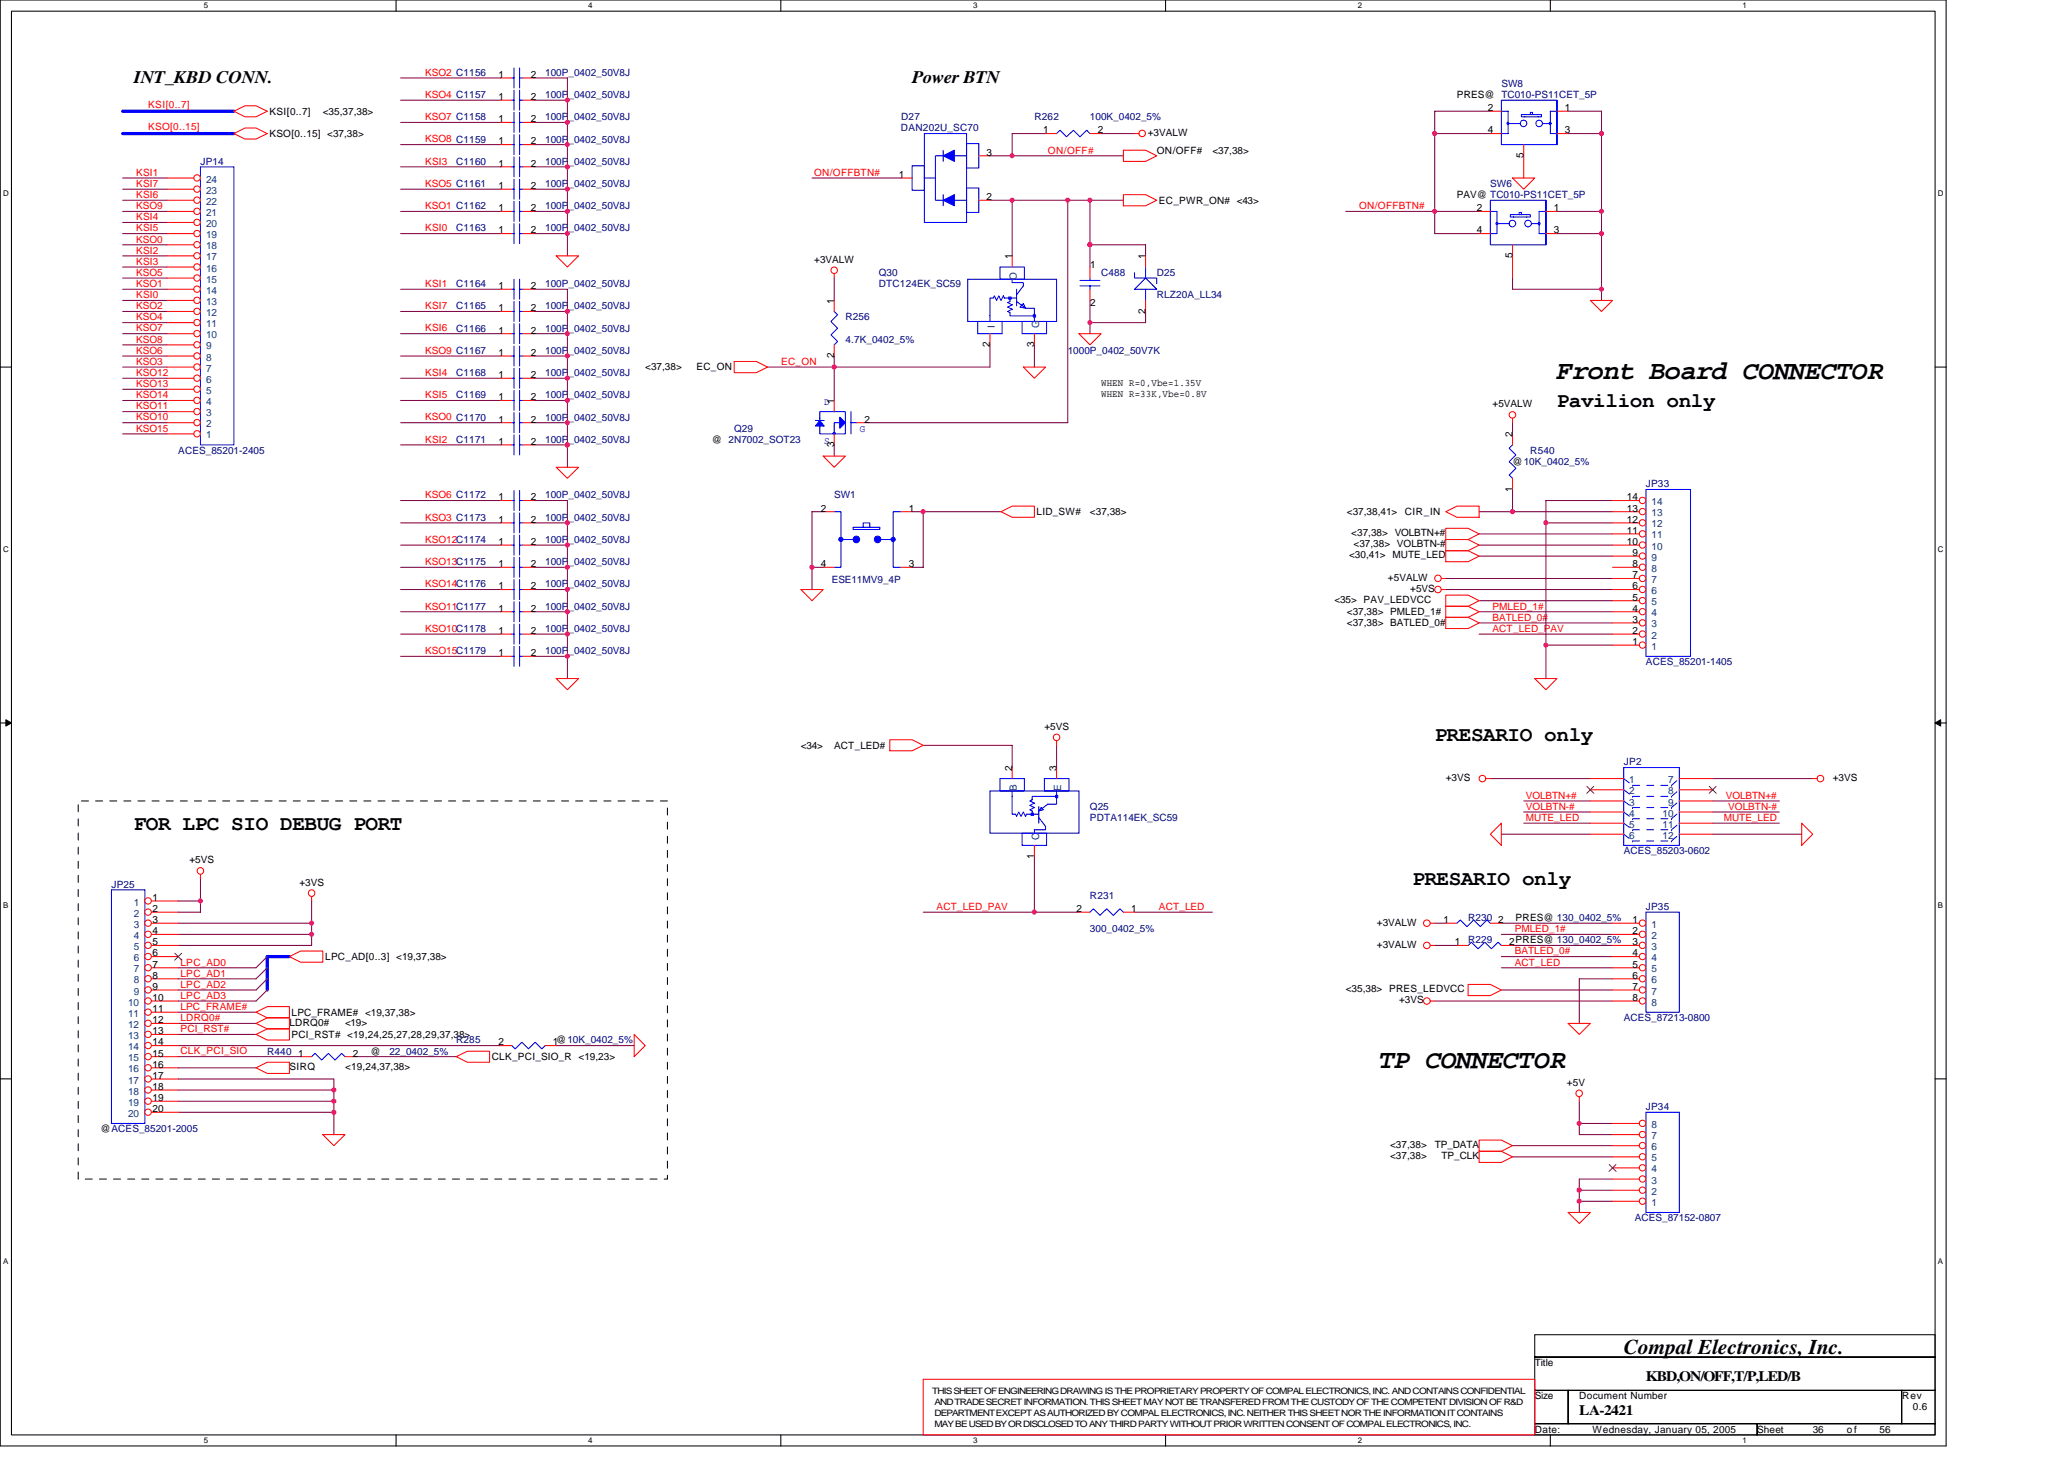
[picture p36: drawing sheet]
<svg xmlns="http://www.w3.org/2000/svg" width="297mm" height="210mm" viewBox="0 0 297 210" stroke-linecap="round" stroke-linejoin="round" font-family="sans-serif">
<defs><g id="words">
<g font-size="3.8">
<text x="224.1" y="54.5">Front Board CONNECTOR</text>
<text x="198.5" y="153.7">TP CONNECTOR</text>
</g>
<g font-size="3">
<text x="224.1" y="58.5">Pavilion only</text>
<text x="206.5" y="106.6">PRESARIO only</text>
<text x="19.2" y="119.4">FOR LPC SIO DEBUG PORT</text>
<text x="203.3" y="127.4">PRESARIO only</text>
<text x="233.7" y="194.8">Compal Electronics, Inc.</text>
</g>
<g font-size="2.5">
<text x="19.3" y="11.9">INT_KBD CONN.</text>
<text x="131.3" y="11.9">Power BTN</text>
</g>
<g font-size="2.1">
<text x="227.3" y="203.5">LA-2421</text>
<text x="236.9" y="198.7">KBD,ON/OFF,T/P,LED/B</text>
</g>
<g font-size="1.4" fill="#f00">
<text x="61.2" y="10.9">KSO2 C1156</text>
<text x="21.3" y="15.5">KSI[0..7]</text>
<text x="61.2" y="14.1">KSO4 C1157</text>
<text x="61.2" y="17.3">KSO7 C1158</text>
<text x="21.3" y="18.7">KSO[0..15]</text>
<text x="61.2" y="23.7">KSI3</text>
<text x="61.2" y="20.5">KSO8 C1159</text>
<text x="150.8" y="22.1">ON/OFF#</text>
<text x="19.6" y="26.9">KSI7</text>
<text x="19.6" y="25.3">KSI1</text>
<text x="19.6" y="28.5">KSI6</text>
<text x="61.2" y="26.9">KSO5 C1161</text>
<text x="117.2" y="25.3">ON/OFFBTN#</text>
<text x="19.6" y="31.7">KSI4</text>
<text x="19.6" y="34.9">KSO0</text>
<text x="19.6" y="30.1">KSO9</text>
<text x="19.6" y="33.3">KSI5</text>
<text x="61.2" y="33.3">KSI0</text>
<text x="61.2" y="30.1">KSO1 C1162</text>
<text x="195.6" y="30.1">ON/OFFBTN#</text>
<text x="19.6" y="41.3">KSO1</text>
<text x="19.6" y="38.1">KSI3</text>
<text x="19.6" y="39.7">KSO5</text>
<text x="19.6" y="36.5">KSI2</text>
<text x="61.2" y="41.3">KSI1</text>
<text x="19.6" y="42.9">KSI0</text>
<text x="19.6" y="47.7">KSO7</text>
<text x="19.6" y="46.1">KSO4</text>
<text x="19.6" y="44.5">KSO2</text>
<text x="61.2" y="47.7">KSI6</text>
<text x="61.2" y="44.5">KSI7</text>
<text x="19.6" y="50.9">KSO6</text>
<text x="19.6" y="52.5">KSO3</text>
<text x="19.6" y="49.3">KSO8</text>
<text x="61.2" y="50.9">KSO9 C1167</text>
<text x="112.4" y="52.5">EC_ON</text>
<text x="19.6" y="54.1">KSO12</text>
<text x="19.6" y="55.7">KSO13</text>
<text x="19.6" y="58.9">KSO11</text>
<text x="19.6" y="57.3">KSO14</text>
<text x="61.2" y="57.3">KSI5</text>
<text x="61.2" y="54.1">KSI4</text>
<text x="19.6" y="62.1">KSO15</text>
<text x="19.6" y="60.5">KSO10</text>
<text x="61.2" y="63.7">KSI2</text>
<text x="61.2" y="60.5">KSO0 C1170</text>
<text x="61.2" y="71.7">KSO6 C1172</text>
<text x="61.2" y="74.9">KSO3 C1173</text>
<text x="61.2" y="78.1">KSO12C1174</text>
<text x="61.2" y="81.3">KSO13C1175</text>
<text x="61.2" y="84.5">KSO14C1176</text>
<text x="61.2" y="87.7">KSO11C1177</text>
<text x="214.8" y="87.7">PMLED_1#</text>
<text x="214.8" y="89.3">BATLED_0#</text>
<text x="61.2" y="90.9">KSO10C1178</text>
<text x="61.2" y="94.1">KSO15C1179</text>
<text x="214.8" y="90.9">ACT_LED_PAV</text>
<text x="219.6" y="118.1">MUTE_LED</text>
<text x="219.6" y="116.5">VOLBTN-#</text>
<text x="219.6" y="114.9">VOLBTN+#</text>
<text x="248.1" y="118.1">MUTE_LED</text>
<text x="248.4" y="114.9">VOLBTN+#</text>
<text x="248.7" y="116.5">VOLBTN-#</text>
<text x="134.8" y="130.9">ACT_LED_PAV</text>
<text x="166.8" y="130.9">ACT_LED</text>
<text x="218" y="134.1">PMLED_1#</text>
<text x="218" y="137.3">BATLED_0#</text>
<text x="26" y="138.9">LPC_AD0</text>
<text x="26" y="143.7">LPC_AD3</text>
<text x="26" y="142.1">LPC_AD2</text>
<text x="26" y="140.5">LPC_AD1</text>
<text x="218" y="138.9">ACT_LED</text>
<text x="26" y="146.9">LDRQ0#</text>
<text x="26" y="145.3">LPC_FRAME#</text>
<text x="26" y="148.5">PCI_RST#</text>
<text x="26" y="151.7">CLK_PCI_SIO</text>
</g>
<g font-size="1.4">
<text x="71.7" y="11.2">1</text>
<text x="76.4" y="11.2">2</text>
<text x="38.8" y="16.5">KSI[0..7]</text>
<text x="46.5" y="16.5">&lt;35,37,38&gt;</text>
<text x="71.7" y="17.6">1</text>
<text x="71.7" y="14.4">1</text>
<text x="76.4" y="17.6">2</text>
<text x="76.4" y="14.4">2</text>
<text x="209.7" y="14.1">PRES@ TC010-PS11CET_5P</text>
<text x="214.1" y="16">2</text>
<text x="225.2" y="16">1</text>
<text x="38.8" y="19.7">KSO[0..15] &lt;37,38&gt;</text>
<text x="71.7" y="20.8">1</text>
<text x="71.7" y="24">1</text>
<text x="76.4" y="20.8">2</text>
<text x="76.4" y="24">2</text>
<text x="142" y="22.4">3</text>
<text x="150.1" y="19.2">1</text>
<text x="158" y="19.2">2</text>
<text x="165.2" y="19.5">+3VALW</text>
<text x="166.5" y="22.1">ON/OFF#</text>
<text x="174.5" y="22.1">&lt;37,38&gt;</text>
<text x="214.1" y="19.2">4</text>
<text x="219.3" y="22.7" transform="rotate(-90 219.3 22.7)">5</text>
<text x="225.2" y="19.2">3</text>
<text x="71.7" y="27.2">1</text>
<text x="76.4" y="27.2">2</text>
<text x="129.3" y="25.6">1</text>
<text x="142" y="28.8">2</text>
<text x="166.8" y="29.3">EC_PWR_ON# &lt;43&gt;</text>
<text x="209.7" y="28.5">PAV@ TC010-PS11CET_5P</text>
<text x="71.7" y="33.6">1</text>
<text x="71.7" y="30.4">1</text>
<text x="76.4" y="33.6">2</text>
<text x="76.4" y="30.4">2</text>
<text x="212.6" y="30.4">2</text>
<text x="212.6" y="33.6">4</text>
<text x="223.6" y="33.6">3</text>
<text x="223.6" y="30.4">1</text>
<text x="71.7" y="41.6">1</text>
<text x="76.4" y="41.6">2</text>
<text x="117.2" y="37.8">+3VALW</text>
<text x="145.6" y="37.3" transform="rotate(-90 145.6 37.3)">1</text>
<text x="156.9" y="38.6">1</text>
<text x="164.8" y="37.3" transform="rotate(-90 164.8 37.3)">1</text>
<text x="217.7" y="37.1" transform="rotate(-90 217.7 37.1)">5</text>
<text x="71.7" y="44.8">1</text>
<text x="71.7" y="48">1</text>
<text x="76.4" y="44.8">2</text>
<text x="76.4" y="48">2</text>
<text x="120" y="43.7" transform="rotate(-90 120 43.7)">1</text>
<text x="156.9" y="44">2</text>
<text x="164.8" y="45.1" transform="rotate(-90 164.8 45.1)">2</text>
<text x="71.7" y="51.2">1</text>
<text x="76.4" y="51.2">2</text>
<text x="92.9" y="53.3">&lt;37,38&gt;</text>
<text x="100.2" y="53.3">EC_ON</text>
<text x="120" y="51.5" transform="rotate(-90 120 51.5)">2</text>
<text x="142.4" y="49.9" transform="rotate(-90 142.4 49.9)">2</text>
<text x="148.8" y="49.9" transform="rotate(-90 148.8 49.9)">3</text>
<text x="71.7" y="54.4">1</text>
<text x="71.7" y="57.6">1</text>
<text x="76.4" y="54.4">2</text>
<text x="76.4" y="57.6">2</text>
<text x="120" y="58.1" transform="rotate(-90 120 58.1)">1</text>
<text x="158.5" y="57.1">WHEN R=33K,Vbe=0.8V</text>
<text x="158.5" y="55.6">WHEN R=0,Vbe=1.35V</text>
<text x="214.8" y="58.6">+5VALW</text>
<text x="71.7" y="60.8">1</text>
<text x="71.7" y="64">1</text>
<text x="76.4" y="60.8">2</text>
<text x="76.4" y="64">2</text>
<text x="102.5" y="63.7">@ 2N7002_SOT23</text>
<text x="120" y="64.3" transform="rotate(-90 120 64.3)">3</text>
<text x="124.4" y="60.8">2</text>
<text x="217.7" y="62.9" transform="rotate(-90 217.7 62.9)">2</text>
<text x="71.7" y="72">1</text>
<text x="76.4" y="72">2</text>
<text x="217.7" y="70.7" transform="rotate(-90 217.7 70.7)">1</text>
<text x="217.7" y="66.9">@10K_0402_5%</text>
<text x="234.1" y="72">14</text>
<text x="71.7" y="75.2">1</text>
<text x="76.4" y="75.2">2</text>
<text x="118.1" y="73.6">2</text>
<text x="130.8" y="73.6">1</text>
<text x="149.2" y="74.1">LID_SW#</text>
<text x="156.9" y="74.1">&lt;37,38&gt;</text>
<text x="193.8" y="74.1">&lt;37,38,41&gt;</text>
<text x="194.5" y="77.2">&lt;37,38&gt; VOLBTN+#</text>
<text x="202.2" y="74.1">CIR_IN</text>
<text x="234.1" y="76.8">11</text>
<text x="234.1" y="75.2">12</text>
<text x="234.1" y="73.6">13</text>
<text x="71.7" y="78.4">1</text>
<text x="71.7" y="81.6">1</text>
<text x="76.4" y="78.4">2</text>
<text x="76.4" y="81.6">2</text>
<text x="118.1" y="81.6">4</text>
<text x="130.8" y="81.6">3</text>
<text x="194.2" y="80.3">&lt;30,41&gt; MUTE_LED</text>
<text x="194.8" y="78.7">&lt;37,38&gt; VOLBTN-#</text>
<text x="199.7" y="83.5">+5VALW</text>
<text x="234.1" y="78.4">10</text>
<text x="234.9" y="83.2">7</text>
<text x="234.9" y="81.6">8</text>
<text x="234.9" y="80">9</text>
<text x="71.7" y="84.8">1</text>
<text x="71.7" y="88">1</text>
<text x="76.4" y="84.8">2</text>
<text x="76.4" y="88">2</text>
<text x="192.1" y="86.7">&lt;35&gt; PAV_LEDVCC</text>
<text x="193.8" y="88.5">&lt;37,38&gt; PMLED_1#</text>
<text x="202.9" y="85.2">+5VS</text>
<text x="234.9" y="89.6">3</text>
<text x="234.9" y="88">4</text>
<text x="234.9" y="86.4">5</text>
<text x="234.9" y="84.8">6</text>
<text x="71.7" y="91.2">1</text>
<text x="71.7" y="94.4">1</text>
<text x="76.4" y="91.2">2</text>
<text x="76.4" y="94.4">2</text>
<text x="193.8" y="90.1">&lt;37,38&gt; BATLED_0#</text>
<text x="234.9" y="92.8">1</text>
<text x="234.9" y="91.2">2</text>
<text x="115.3" y="107.7">&lt;34&gt;</text>
<text x="120.1" y="107.7">ACT_LED#</text>
<text x="150.3" y="105">+5VS</text>
<text x="145.6" y="110.9" transform="rotate(-90 145.6 110.9)">2</text>
<text x="152" y="110.9" transform="rotate(-90 152 110.9)">3</text>
<text x="208.1" y="112.4">+3VS</text>
<text x="263.8" y="112.4">+3VS</text>
<text x="27.3" y="124.2">+5VS</text>
<text x="148.8" y="123.5" transform="rotate(-90 148.8 123.5)">1</text>
<text x="22" y="129.6">1</text>
<text x="22" y="131.2">2</text>
<text x="43.1" y="127.4">+3VS</text>
<text x="154.9" y="131.2">2</text>
<text x="162.8" y="131.2">1</text>
<text x="22" y="132.8">3</text>
<text x="22" y="134.4">4</text>
<text x="22" y="136">5</text>
<text x="22" y="137.6">6</text>
<text x="198.2" y="133.2">+3VALW</text>
<text x="198.2" y="136.4">+3VALW</text>
<text x="207.7" y="132.8">1</text>
<text x="209.4" y="136">1</text>
<text x="215.6" y="132.8">2</text>
<text x="217.2" y="136">2PRES@ 130_0402_5%</text>
<text x="218.1" y="132.5">PRES@ 130_0402_5%</text>
<text x="234.9" y="132.8">1</text>
<text x="234.9" y="136">3</text>
<text x="234.9" y="137.6">4</text>
<text x="234.9" y="134.4">2</text>
<text x="22" y="139.2">7</text>
<text x="22" y="140.8">8</text>
<text x="22" y="142.4">9</text>
<text x="22" y="144">10</text>
<text x="46.8" y="138.1">LPC_AD[0..3] &lt;19,37,38&gt;</text>
<text x="193.7" y="142.7">&lt;35,38&gt; PRES_LEDVCC</text>
<text x="234.9" y="139.2">5</text>
<text x="234.9" y="140.8">6</text>
<text x="234.9" y="142.4">7</text>
<text x="234.9" y="144">8</text>
<text x="22" y="145.6">11</text>
<text x="22" y="147.2">12</text>
<text x="22" y="148.8">13</text>
<text x="41.7" y="147.6">LDRQ0#</text>
<text x="42" y="149.3">PCI_RST# &lt;19,24,25,27,28,29,37,38&gt;</text>
<text x="42" y="146.1">LPC_FRAME# &lt;19,37,38&gt;</text>
<text x="49.7" y="147.6">&lt;19&gt;</text>
<text x="201.4" y="144.4">+3VS</text>
<text x="22" y="150.4">14</text>
<text x="22" y="153.6">16</text>
<text x="22" y="155.2">17</text>
<text x="22" y="152">15</text>
<text x="41.7" y="154">SIRQ</text>
<text x="42.9" y="152">1</text>
<text x="49.7" y="154">&lt;19,24,37,38&gt;</text>
<text x="50.8" y="152">2</text>
<text x="53.3" y="151.7">@</text>
<text x="70.8" y="152.5">CLK_PCI_SIO_R &lt;19,23&gt;</text>
<text x="71.7" y="150.4">2</text>
<text x="79.6" y="150.4">1@10K_0402_5%</text>
<text x="22" y="156.8">18</text>
<text x="22" y="160">20</text>
<text x="22" y="158.4">19</text>
<text x="225.5" y="156.2">+5V</text>
<text x="14.5" y="162.9">@ACES_85201-2005</text>
<text x="200.1" y="165.2">&lt;37,38&gt;</text>
<text x="200.1" y="166.8">&lt;37,38&gt;</text>
<text x="206.5" y="165.2">TP_DATA</text>
<text x="207.4" y="166.8">TP_CLK</text>
<text x="220.9" y="196.5">Title</text>
<text x="220.9" y="201.3">Size</text>
<text x="227.3" y="201.3">Document Number</text>
<text x="273.7" y="201.3">Rev</text>
<text x="275.3" y="202.9">0.6</text>
<text x="220.9" y="206.1">Date:</text>
<text x="229.2" y="206.1">Wednesday, January 05, 2005</text>
<text x="252.9" y="206.1">Sheet</text>
<text x="260.9" y="206.1">36</text>
<text x="265.8" y="206.1">of</text>
<text x="270.5" y="206.1">56</text>
</g>
<g font-size="1.4" fill="#000080">
<text x="78.5" y="10.9">100P_0402_50V8J</text>
<text x="78.5" y="17.3">100P_0402_50V8J</text>
<text x="78.5" y="14.1">100P_0402_50V8J</text>
<text x="129.7" y="17.3">D27</text>
<text x="148.9" y="17.3">R262</text>
<text x="156.9" y="17.3">100K_0402_5%</text>
<text x="216.1" y="12.5">SW8</text>
<text x="28.8" y="23.7">JP14</text>
<text x="65.7" y="23.7">C1160</text>
<text x="78.5" y="20.5">100P_0402_50V8J</text>
<text x="78.5" y="23.7">100P_0402_50V8J</text>
<text x="129.7" y="18.9">DAN202U_SC70</text>
<text x="78.5" y="26.9">100P_0402_50V8J</text>
<text x="214.5" y="26.9">SW6</text>
<text x="65.7" y="33.3">C1163</text>
<text x="78.5" y="33.3">100P_0402_50V8J</text>
<text x="78.5" y="30.1">100P_0402_50V8J</text>
<text x="65.7" y="41.3">C1164</text>
<text x="78.5" y="41.3">100P_0402_50V8J</text>
<text x="126.5" y="39.7">Q30</text>
<text x="126.5" y="41.3">DTC124EK_SC59</text>
<text x="158.5" y="39.7">C488</text>
<text x="166.5" y="39.7">D25</text>
<text x="65.7" y="44.5">C1165</text>
<text x="65.7" y="47.7">C1166</text>
<text x="78.5" y="44.5">100P_0402_50V8J</text>
<text x="78.5" y="47.7">100P_0402_50V8J</text>
<text x="121.7" y="46.1">R256</text>
<text x="166.5" y="42.9">RLZ20A_LL34</text>
<text x="78.5" y="50.9">100P_0402_50V8J</text>
<text x="121.7" y="49.3">4.7K_0402_5%</text>
<text x="153.7" y="50.9">1000P_0402_50V7K</text>
<text x="65.7" y="54.1">C1168</text>
<text x="65.7" y="57.3">C1169</text>
<text x="78.5" y="54.1">100P_0402_50V8J</text>
<text x="78.5" y="57.3">100P_0402_50V8J</text>
<text x="25.7" y="65.3">ACES_85201-2405</text>
<text x="65.7" y="63.7">C1171</text>
<text x="78.5" y="60.5">100P_0402_50V8J</text>
<text x="78.5" y="63.7">100P_0402_50V8J</text>
<text x="105.7" y="62.1">Q29</text>
<text x="220.2" y="65.3">R540</text>
<text x="78.5" y="71.7">100P_0402_50V8J</text>
<text x="120.1" y="71.7">SW1</text>
<text x="236.9" y="70.1">JP33</text>
<text x="78.5" y="74.9">100P_0402_50V8J</text>
<text x="78.5" y="78.1">100P_0402_50V8J</text>
<text x="78.5" y="81.3">100P_0402_50V8J</text>
<text x="119.7" y="83.9">ESE11MV9_4P</text>
<text x="78.5" y="84.5">100P_0402_50V8J</text>
<text x="78.5" y="87.7">100P_0402_50V8J</text>
<text x="78.5" y="90.9">100P_0402_50V8J</text>
<text x="78.5" y="94.1">100P_0402_50V8J</text>
<text x="236.9" y="95.7">ACES_85201-1405</text>
<text x="233.7" y="110.1">JP2</text>
<text x="156.9" y="116.5">Q25</text>
<text x="156.9" y="118.1">PDTA114EK_SC59</text>
<text x="233.7" y="122.9">ACES_85203-0602</text>
<text x="16" y="127.7">JP25</text>
<text x="156.9" y="129.3">R231</text>
<text x="236.9" y="130.9">JP35</text>
<text x="156.9" y="134.1">300_0402_5%</text>
<text x="211.3" y="135.7">R229</text>
<text x="211.3" y="132.5">R230</text>
<text x="233.7" y="146.9">ACES_87213-0800</text>
<text x="38.5" y="151.7">R440</text>
<text x="56" y="151.7">22_0402_5%</text>
<text x="65.7" y="150.1">R285</text>
<text x="236.9" y="159.7">JP34</text>
<text x="235.3" y="175.7">ACES_87152-0807</text>
</g>
<g font-size="1.4" fill="#004080">
<text x="29.7" y="29.5">22</text>
<text x="29.7" y="27.9">23</text>
<text x="29.7" y="26.3">24</text>
<text x="29.7" y="35.9">18</text>
<text x="29.7" y="34.3">19</text>
<text x="29.7" y="32.7">20</text>
<text x="29.7" y="31.1">21</text>
<text x="29.7" y="40.7">15</text>
<text x="29.7" y="39.1">16</text>
<text x="29.7" y="37.5">17</text>
<text x="146.3" y="40.3" transform="rotate(-90 146.3 40.3)">O</text>
<text x="29.7" y="47.1">11</text>
<text x="29.7" y="45.5">12</text>
<text x="29.7" y="43.9">13</text>
<text x="29.7" y="42.3">14</text>
<text x="143.1" y="47.2" transform="rotate(-90 143.1 47.2)">I</text>
<text x="149.5" y="47.2" transform="rotate(-90 149.5 47.2)">G</text>
<text x="29.7" y="53.5">7</text>
<text x="29.7" y="51.9">8</text>
<text x="29.7" y="50.3">9</text>
<text x="29.7" y="48.7">10</text>
<text x="29.7" y="59.9">3</text>
<text x="29.7" y="58.3">4</text>
<text x="29.7" y="56.7">5</text>
<text x="29.7" y="55.1">6</text>
<text x="29.7" y="63.1">1</text>
<text x="29.7" y="61.5">2</text>
<text x="237.7" y="77.5">11</text>
<text x="237.7" y="75.9">12</text>
<text x="237.7" y="74.3">13</text>
<text x="237.7" y="72.7">14</text>
<text x="237.7" y="83.9">7</text>
<text x="237.7" y="82.3">8</text>
<text x="237.7" y="80.7">9</text>
<text x="237.7" y="79.1">10</text>
<text x="237.7" y="88.7">4</text>
<text x="237.7" y="87.1">5</text>
<text x="237.7" y="85.5">6</text>
<text x="237.7" y="93.5">1</text>
<text x="237.7" y="91.9">2</text>
<text x="237.7" y="90.3">3</text>
<text x="146.3" y="113.8" transform="rotate(-90 146.3 113.8)">B</text>
<text x="152.7" y="113.8" transform="rotate(-90 152.7 113.8)">E</text>
<text x="234.5" y="112.7">1</text>
<text x="240.1" y="112.7">7</text>
<text x="234.5" y="114.3">2</text>
<text x="234.5" y="115.9">3</text>
<text x="234.5" y="117.5">4</text>
<text x="234.5" y="119.1">5</text>
<text x="239.3" y="117.5">10</text>
<text x="239.3" y="119.1">11</text>
<text x="240.1" y="114.3">8</text>
<text x="240.1" y="115.9">9</text>
<text x="149.5" y="120.8" transform="rotate(-90 149.5 120.8)">C</text>
<text x="234.5" y="120.7">6</text>
<text x="239.3" y="120.7">12</text>
<text x="19.2" y="130.3">1</text>
<text x="19.2" y="131.9">2</text>
<text x="19.2" y="133.5">3</text>
<text x="19.2" y="135.1">4</text>
<text x="19.2" y="136.7">5</text>
<text x="237.7" y="133.5">1</text>
<text x="237.7" y="136.7">3</text>
<text x="237.7" y="135.1">2</text>
<text x="19.2" y="138.3">6</text>
<text x="19.2" y="139.9">7</text>
<text x="19.2" y="141.5">8</text>
<text x="19.2" y="143.1">9</text>
<text x="237.7" y="139.9">5</text>
<text x="237.7" y="141.5">6</text>
<text x="237.7" y="138.3">4</text>
<text x="237.7" y="143.1">7</text>
<text x="18.4" y="144.7">10</text>
<text x="18.4" y="146.3">11</text>
<text x="18.4" y="147.9">12</text>
<text x="18.4" y="149.5">13</text>
<text x="237.7" y="144.7">8</text>
<text x="18.4" y="151.1">14</text>
<text x="18.4" y="154.3">16</text>
<text x="18.4" y="155.9">17</text>
<text x="18.4" y="152.7">15</text>
<text x="18.4" y="157.5">18</text>
<text x="18.4" y="160.7">20</text>
<text x="18.4" y="159.1">19</text>
<text x="237.7" y="167.1">5</text>
<text x="237.7" y="165.5">6</text>
<text x="237.7" y="163.9">7</text>
<text x="237.7" y="162.3">8</text>
<text x="237.7" y="173.5">1</text>
<text x="237.7" y="171.9">2</text>
<text x="237.7" y="170.3">3</text>
<text x="237.7" y="168.7">4</text>
</g>
<g font-size="1.4" fill="#00f">
<text x="118.6" y="58.3">D</text>
<text x="118.6" y="63.9">S</text>
<text x="123.7" y="62.1">G</text>
</g>
<g font-size="1.3">
<text x="134.2" y="200.5">THIS SHEET OF ENGINEERING DRAWING IS THE PROPRIETARY PROPERTY OF COMPAL ELECTRONICS, INC. AND CONTAINS CONFIDENTIAL</text>
<text x="134.5" y="202.1">AND TRADE SECRET INFORMATION. THIS SHEET MAY NOT BE TRANSFERED FROM THE CUSTODY OF THE COMPETENT DIVISION OF R&amp;D</text>
<text x="134.5" y="203.7">DEPARTMENT EXCEPT AS AUTHORIZED BY COMPAL ELECTRONICS, INC. NEITHER THIS SHEET NOR THE INFORMATION IT CONTAINS</text>
<text x="134.5" y="205.3">MAY BE USED BY OR DISCLOSED TO ANY THIRD PARTY WITHOUT PRIOR WRITTEN CONSENT OF COMPAL ELECTRONICS, INC.</text>
</g>
<g font-size="1.1">
<text x="29.3" y="1.2">5</text>
<text x="84.7" y="1.2">4</text>
<text x="140" y="1.2">3</text>
<text x="195.4" y="1.2">2</text>
<text x="250.8" y="1.2">1</text>
<text x=".4" y="28.2">D</text>
<text x="278.9" y="28.2">D</text>
<text x=".4" y="79.4">C</text>
<text x="278.9" y="79.4">C</text>
<text x=".4" y="130.6">B</text>
<text x="278.9" y="130.6">B</text>
<text x=".4" y="181.8">A</text>
<text x="278.9" y="181.8">A</text>
<text x="29.3" y="207.6">5</text>
<text x="84.7" y="207.6">4</text>
<text x="140" y="207.6">3</text>
<text x="195.4" y="207.6">2</text>
<text x="250.8" y="207.6">1</text>
</g>
</g></defs>
<path d="M0 0h280.1v208h-280.1zM1.6 1.6h276.9v204.8h-276.9z" fill="none" stroke="#000" stroke-width=".15"/>
<g fill="#fff">
<path d="M29.3 .2h.6v1.2h-.6z"/>
<path d="M29.3 206.6h.6v1.3h-.6z"/>
</g>
<path d="M57 0v1.6M57 206.4v1.6" fill="none" stroke="#000" stroke-width=".15"/>
<g fill="#fff">
<path d="M84.7 .2h.6v1.2h-.6z"/>
<path d="M84.7 206.6h.6v1.3h-.6z"/>
</g>
<path d="M112.4 0v1.6M112.4 206.4v1.6" fill="none" stroke="#000" stroke-width=".15"/>
<g fill="#fff">
<path d="M140 .2h.6v1.2h-.6z"/>
<path d="M140 206.6h.6v1.3h-.6z"/>
</g>
<path d="M167.7 0v1.6M167.7 206.4v1.6" fill="none" stroke="#000" stroke-width=".15"/>
<g fill="#fff">
<path d="M195.4 .2h.6v1.2h-.6z"/>
<path d="M195.4 206.6h.6v1.3h-.6z"/>
</g>
<path d="M223.1 0v1.6M223.1 206.4v1.6" fill="none" stroke="#000" stroke-width=".15"/>
<g fill="#fff">
<path d="M250.8 .2h.6v1.2h-.6z"/>
<path d="M250.8 206.6h.6v1.3h-.6z"/>
<path d="M.4 27.2h.8v1.3h-.8z"/>
<path d="M278.9 27.2h.8v1.3h-.8z"/>
<path d="M.4 78.4h.8v1.3h-.8z"/>
<path d="M278.9 78.4h.8v1.3h-.8z"/>
</g>
<path d="M0 52.8h1.6M278.5 52.8h1.6" fill="none" stroke="#000" stroke-width=".15"/>
<g fill="#fff">
<path d="M.4 129.6h.8v1.3h-.8z"/>
<path d="M278.9 129.6h.7v1.3h-.7z"/>
</g>
<path d="M0 104h1.6M278.5 104h1.6" fill="none" stroke="#000" stroke-width=".15"/>
<path d="M.8 103.5l.8 .5-.8 .5zM278.5 104l.8-.5v1z" fill="#000" stroke="#000" stroke-width=".14"/>
<g fill="#fff">
<path d="M.4 180.8h.8v1.3h-.8z"/>
<path d="M278.9 180.8h.7v1.3h-.7z"/>
</g>
<path d="M0 155.2h1.6M278.5 155.2h1.6M220.9 192h57.6v3.2h-57.6zM220.9 195.2h57.6v4.8h-57.6zM220.9 200h4.8v4.8h-4.8zM220.9 204.8h32v1.6h-32zM225.7 200h48v4.8h-48zM252.9 204.8h25.6v1.6h-25.6zM273.7 200h4.8v4.8h-4.8z" fill="none" stroke="#000" stroke-width=".15"/>
<g fill="none" stroke="#800040" stroke-width=".15">
<path d="M57.7 17.6h14.3M57.7 14.4h14.3M57.7 11.2h14.3M76.9 11.2h4.8v25.6M76.9 17.6h4.8M76.9 14.4h4.8M150.5 19.2h-4.8v3.2M158.5 19.2h4.8M206.5 19.2h8M214.5 16h-8v17.6h6.4M225.7 19.2h4.8M225.7 16h4.8v27.2"/>
<path d="M17.6 32h6.4M17.6 25.6h6.4M17.6 28.8h6.4M17.6 27.2h6.4M17.6 35.2h6.4M17.6 38.4h6.4M17.6 30.4h6.4M17.6 33.6h6.4M17.6 36.8h6.4M57.7 27.2h14.3M57.7 30.4h14.3M57.7 33.6h14.3"/>
<path d="M57.7 24h14.3M57.7 20.8h14.3M76.9 27.2h4.8M76.9 30.4h4.8M76.9 33.6h4.8M76.9 24h4.8M76.9 20.8h4.8M116.9 25.6h12.8M142.5 22.4h19.2M142.5 28.8h3.2M145.7 28.8h8v32h-28.8M145.7 28.8v8"/>
<path d="M153.7 28.8h8M156.9 35.2h8v1.6M156.9 28.8v9.6M193.7 30.4h19.2M224.1 30.4h6.4M224.1 33.6h6.4M17.6 52.8h6.4M17.6 41.6h6.4M17.6 43.2h6.4M17.6 51.2h6.4M17.6 48h6.4M17.6 54.4h6.4"/>
<path d="M17.6 46.4h6.4M17.6 56h6.4M17.6 44.8h6.4M17.6 40h6.4M17.6 49.6h6.4M17.6 59.2h6.4M17.6 57.6h6.4M57.7 41.6h14.3M57.7 51.2h14.3M57.7 48h14.3M57.7 54.4h14.3M57.7 44.8h14.3"/>
<path d="M57.7 57.6h14.3M76.9 41.6h4.8v25.6M76.9 51.2h4.8M76.9 48h4.8M76.9 54.4h4.8M76.9 44.8h4.8M76.9 57.6h4.8M120.1 40v3.2M120.1 51.2v6.4M142.5 49.6v3.2h-32M148.9 49.6v3.2M156.9 43.2v4.8"/>
<path d="M164.9 44.8v1.6h-8M217.7 40v1.6h12.8M17.6 62.4h6.4M17.6 60.8h6.4M57.7 60.8h14.3M57.7 78.4h14.3M57.7 64h14.3M57.7 72h14.3M57.7 75.2h14.3M76.9 60.8h4.8M76.9 78.4h4.8M76.9 72h4.8v25.6"/>
<path d="M76.9 64h4.8M76.9 75.2h4.8M118.5 73.6h-1.6v11.2M120.1 64v1.6M131.3 73.6h12.8M132.9 73.6v8h-1.6M212.9 76.8h19.2M212.9 78.4h19.2M217.7 70.4v3.2h-4.8M217.7 73.6h14.4M217.7 60.8v1.6M222.5 75.2h9.6"/>
<path d="M232.1 72h-9.6v25.6M57.7 81.6h14.3M57.7 84.8h14.3M57.7 88h14.3M57.7 91.2h14.3M57.7 94.4h14.3M76.9 81.6h4.8M76.9 84.8h4.8M76.9 88h4.8M76.9 91.2h4.8M76.9 94.4h4.8M116.9 81.6h1.6"/>
<path d="M208.1 83.2h24M208.1 84.8h24M212.9 80h19.2M212.9 86.4h19.2M212.9 88h19.2M212.9 89.6h19.2M212.9 91.2h19.2M222.5 92.8h9.6M132.9 107.2h12.8v3.2M152.1 107.2v3.2M214.5 112h14.4M219.3 118.4h9.6"/>
<path d="M219.3 116.8h9.6M219.3 115.2h9.6M246.5 112h14.4M246.5 118.4h9.6M246.5 116.8h9.6M246.5 115.2h9.6M25.7 132.8h19.1M25.7 134.4h19.1M25.7 129.6h3.1M28.8 126.4v4.8h-3.1M38.5 139.2l-1.7 1.6h-11.1M38.5 137.6l-1.7 1.6h-11.1"/>
<path d="M44.8 129.6v6.4h-19.1M132.9 131.2h22.4M148.9 123.2v8M163.3 131.2h11.2M206.5 132.8h1.6M206.5 136h3.2M216.1 139.2h16M216.1 132.8h16M216.1 134.4h16M216.1 120h12.8M216.1 137.6h16M217.7 136h14.4"/>
<path d="M246.5 120h12.8M25.7 152h17.6M25.7 148.8h11.1M25.7 147.2h11.1M25.7 145.6h11.1M25.7 153.6h11.1M25.7 155.2h22.3v8M25.7 150.4h46.3M25.7 156.8h22.3M25.7 158.4h22.3M38.5 140.8l-1.7 1.6h-11.1M38.5 142.4l-1.7 1.6h-11.1"/>
<path d="M51.3 152h14.4M80 150.4h11.3M206.5 144h25.6M216.1 142.4h16M227.3 158.4v4.8h4.8M232.1 140.8h-4.8v6.4M25.7 160h22.3M217.7 166.4h14.4M217.7 164.8h14.4M227.3 161.6h4.8M227.3 171.2h4.8M227.3 172.8h4.8"/>
<path d="M232.1 169.6h-4.8v4.8"/>
</g>
<path d="M17.6 16h16.1M17.6 19.2h16.1M41.7 137.6h-3.2v4.8" fill="none" stroke="#00f" stroke-width=".47"/>
<g fill="none" stroke="#f00" stroke-width=".15">
<path d="M33.7 19.2l1.6-.8h1.5l1.7 .8-1.7 .8h-1.5zM33.7 16l1.6-.8h1.5l1.7 .8-1.7 .8h-1.5zM163.3 19.2h.6M80 36.8h3.3l-1.6 1.6zM120.1 39.4v.6M161.7 28h3.2l1.6 .8-1.6 .8h-3.2zM161.7 21.6h3.2l1.6 .8-1.6 .8h-3.2zM217.7 25.6h3.2l-1.6 1.6zM72 54.4h1.7M75.3 54.4h1.6M105.7 52h3.2l1.6 .8-1.6 .8h-3.2zM120.1 57.6v1.6"/>
<path d="M147.3 52.8h3.2l-1.6 1.6zM155.3 48h3.2l-1.6 1.6zM228.9 43.2h3.2l-1.6 1.6zM80 67.2h3.3l-1.6 1.6zM118.5 65.6h3.2l-1.6 1.6zM120.1 62.4v1.6M123.3 60.8h1.6M144.1 73.6l1.6-.8h3.2v1.6h-3.2zM208.1 73.6l1.6-.8h3.2v1.6h-3.2zM208.1 79.2h3.2l1.6 .8-1.6 .8h-3.2zM208.1 76h3.2l1.6 .8-1.6 .8h-3.2zM208.1 77.6h3.2l1.6 .8-1.6 .8h-3.2z"/>
<path d="M217.7 60.2v.6M80 97.6h3.3l-1.6 1.6zM115.3 84.8h3.2l-1.6 1.6zM207.4 83.2h.7M207.4 84.8h.7M208.1 85.6h3.2l1.6 .8-1.6 .8h-3.2zM208.1 87.2h3.2l1.6 .8-1.6 .8h-3.2zM208.1 88.8h3.2l1.6 .8-1.6 .8h-3.2zM220.9 97.6h3.2l-1.6 1.6zM128.1 106.4h3.2l1.6 .8-1.6 .8h-3.2zM145.7 110.4v1.6M152.1 106.6v.6"/>
<path d="M152.1 110.4v1.6M213.8 112h.7M259.3 118.4l1.6 1.6-1.6 1.6zM260.9 112h.6M28.8 125.8v.6M41.7 137.6l1.6-.8h3.2v1.6h-3.2zM44.8 129v.6M148.9 121.6v1.6M205.8 132.8h.7M205.8 136h.7M214.5 120l1.6-1.6v3.2zM36.8 148.8l1.7-.8h3.2v1.6h-3.2z"/>
<path d="M36.8 145.6l1.7-.8h3.2v1.6h-3.2zM36.8 153.6l1.7-.8h3.2v1.6h-3.2zM36.8 147.2l1.7-.8h3.2v1.6h-3.2zM65.7 152l1.6-.8h3.2v1.6h-3.2zM91.3 148.8l1.6 1.6-1.6 1.6zM205.8 144h.7M211.3 141.6h3.2l1.6 .8-1.6 .8h-3.2zM225.7 147.2h3.2l-1.6 1.6zM227.3 157.8v.6M46.5 163.2h3.2l-1.7 1.6zM212.9 164h3.2l1.6 .8-1.6 .8h-3.2zM212.9 165.6h3.2l1.6 .8-1.6 .8h-3.2z"/>
<path d="M225.7 174.4h3.2l-1.6 1.6zM132.9 198.4h88v8h-88z"/>
<circle cx="164.4" cy="19.2" r=".47"/>
<circle cx="120.1" cy="38.9" r=".47"/>
<circle cx="217.7" cy="59.7" r=".47"/>
<circle cx="206.9" cy="84.8" r=".47"/>
<circle cx="206.9" cy="83.2" r=".47"/>
<circle cx="152.1" cy="106.1" r=".47"/>
<circle cx="213.3" cy="112" r=".47"/>
<circle cx="262" cy="112" r=".47"/>
<circle cx="28.8" cy="125.3" r=".47"/>
<circle cx="44.8" cy="128.5" r=".47"/>
<circle cx="205.3" cy="136" r=".47"/>
<circle cx="205.3" cy="132.8" r=".47"/>
<circle cx="205.3" cy="144" r=".47"/>
<circle cx="227.3" cy="157.3" r=".47"/>
</g>
<path d="M11.3 115.2h84.8v54.4h-84.8z" fill="none" stroke="#000" stroke-width=".14" stroke-dasharray="1 1 1 1 1 1 1 1"/>
<g fill="none" stroke="#00f" stroke-width=".15">
<path d="M28.8 24h4.9v40h-4.9zM73.7 54.4h.3M74 53v2.9M74.8 54.4h.5M74.8 53v2.9M122.5 59.2v3.2M117.3 60.5h1.3M118 60.5v-1.3h3.7v3.2h-1.6v-1.6h.8M118 61.3v1.1h2.1h-.2v-.1h.3v.1M122.5 60.8h.8M142.5 113.8h12.8v6.1h-12.8zM143.9 112h3.5v1.8h-3.5z"/>
<path d="M145.7 113.8v3.3h.5l.1 .4 .3-.7 .3 .7 .4-.7 .3 .7 .1-.4h1.8M147.1 119.9h3.5v1.7h-3.5zM148.4 117h.3v.3h-.3zM149.5 117.6l1 1.3v.5h-1.6v.5M149.5 116v2.4M149.8 116.2l.4 .3-.7 .2zM150.3 112h3.5v1.8h-3.5zM151.9 114.4h.3v.3h-.3zM152.1 114.7v1h-1.3l-1.3 1M152.1 114.6h-3.6v.5l-.3 .1 .7 .3-.7 .4 .7 .3-.7 .3 .3 .2v.4M152.1 113.8v1.1"/>
</g>
<g fill="#00f" stroke="#00f" stroke-width=".15">
<path d="M120.9 60l.8 .8-.8 .8z" fill-rule="evenodd"/>
<path d="M118 60.5l.6 .8h-1.3z" fill-rule="evenodd"/>
</g>
<circle cx="28.4" cy="62.4" r=".46" fill="#fff" stroke="#f00" stroke-width=".15"/>
<path d="M24 62.4h3.9" fill="none" stroke="#f00" stroke-width=".15"/>
<circle cx="28.4" cy="60.8" r=".46" fill="#fff" stroke="#f00" stroke-width=".15"/>
<path d="M24 60.8h3.9" fill="none" stroke="#f00" stroke-width=".15"/>
<circle cx="28.4" cy="59.2" r=".46" fill="#fff" stroke="#f00" stroke-width=".15"/>
<path d="M24 59.2h3.9" fill="none" stroke="#f00" stroke-width=".15"/>
<circle cx="28.4" cy="57.6" r=".46" fill="#fff" stroke="#f00" stroke-width=".15"/>
<path d="M24 57.6h3.9" fill="none" stroke="#f00" stroke-width=".15"/>
<circle cx="28.4" cy="56" r=".46" fill="#fff" stroke="#f00" stroke-width=".15"/>
<path d="M24 56h3.9" fill="none" stroke="#f00" stroke-width=".15"/>
<circle cx="28.4" cy="54.4" r=".46" fill="#fff" stroke="#f00" stroke-width=".15"/>
<path d="M24 54.4h3.9" fill="none" stroke="#f00" stroke-width=".15"/>
<circle cx="28.4" cy="52.8" r=".46" fill="#fff" stroke="#f00" stroke-width=".15"/>
<path d="M24 52.8h3.9" fill="none" stroke="#f00" stroke-width=".15"/>
<circle cx="28.4" cy="51.2" r=".46" fill="#fff" stroke="#f00" stroke-width=".15"/>
<path d="M24 51.2h3.9" fill="none" stroke="#f00" stroke-width=".15"/>
<circle cx="28.4" cy="49.6" r=".46" fill="#fff" stroke="#f00" stroke-width=".15"/>
<path d="M24 49.6h3.9" fill="none" stroke="#f00" stroke-width=".15"/>
<circle cx="28.4" cy="48" r=".46" fill="#fff" stroke="#f00" stroke-width=".15"/>
<path d="M24 48h3.9" fill="none" stroke="#f00" stroke-width=".15"/>
<circle cx="28.4" cy="46.4" r=".46" fill="#fff" stroke="#f00" stroke-width=".15"/>
<path d="M24 46.4h3.9" fill="none" stroke="#f00" stroke-width=".15"/>
<circle cx="28.4" cy="44.8" r=".46" fill="#fff" stroke="#f00" stroke-width=".15"/>
<path d="M24 44.8h3.9" fill="none" stroke="#f00" stroke-width=".15"/>
<circle cx="28.4" cy="43.2" r=".46" fill="#fff" stroke="#f00" stroke-width=".15"/>
<path d="M24 43.2h3.9" fill="none" stroke="#f00" stroke-width=".15"/>
<circle cx="28.4" cy="41.6" r=".46" fill="#fff" stroke="#f00" stroke-width=".15"/>
<path d="M24 41.6h3.9" fill="none" stroke="#f00" stroke-width=".15"/>
<circle cx="28.4" cy="40" r=".46" fill="#fff" stroke="#f00" stroke-width=".15"/>
<path d="M24 40h3.9" fill="none" stroke="#f00" stroke-width=".15"/>
<circle cx="28.4" cy="38.4" r=".46" fill="#fff" stroke="#f00" stroke-width=".15"/>
<path d="M24 38.4h3.9" fill="none" stroke="#f00" stroke-width=".15"/>
<circle cx="28.4" cy="36.8" r=".46" fill="#fff" stroke="#f00" stroke-width=".15"/>
<path d="M24 36.8h3.9" fill="none" stroke="#f00" stroke-width=".15"/>
<circle cx="28.4" cy="35.2" r=".46" fill="#fff" stroke="#f00" stroke-width=".15"/>
<path d="M24 35.2h3.9" fill="none" stroke="#f00" stroke-width=".15"/>
<circle cx="28.4" cy="33.6" r=".46" fill="#fff" stroke="#f00" stroke-width=".15"/>
<path d="M24 33.6h3.9" fill="none" stroke="#f00" stroke-width=".15"/>
<circle cx="28.4" cy="32" r=".46" fill="#fff" stroke="#f00" stroke-width=".15"/>
<path d="M24 32h3.9" fill="none" stroke="#f00" stroke-width=".15"/>
<circle cx="28.4" cy="30.4" r=".46" fill="#fff" stroke="#f00" stroke-width=".15"/>
<path d="M24 30.4h3.9" fill="none" stroke="#f00" stroke-width=".15"/>
<circle cx="28.4" cy="28.8" r=".46" fill="#fff" stroke="#f00" stroke-width=".15"/>
<path d="M24 28.8h3.9" fill="none" stroke="#f00" stroke-width=".15"/>
<circle cx="28.4" cy="27.2" r=".46" fill="#fff" stroke="#f00" stroke-width=".15"/>
<path d="M24 27.2h3.9" fill="none" stroke="#f00" stroke-width=".15"/>
<circle cx="28.4" cy="25.6" r=".46" fill="#fff" stroke="#f00" stroke-width=".15"/>
<g fill="none" stroke="#f00" stroke-width=".15">
<path d="M24 25.6h3.9M72 33.6h1.7M75.3 33.6h1.6M164.9 36.8v1.6M72 51.2h1.7M72 44.8h1.7M75.3 51.2h1.6M75.3 44.8h1.6M164.9 43.2v1.6M72 75.2h1.7M75.3 75.2h1.6M72 91.2h1.7"/>
<path d="M75.3 91.2h1.6M155.3 131.2h1.6M161.7 131.2h1.6M209.7 136h1.6M216.1 136h1.6M43.3 152h1.5M49.7 152h1.6"/>
</g>
<g fill="none" stroke="#00f" stroke-width=".15">
<path d="M73.7 33.6h.3M74 32.2v2.9M74.8 32.2v2.9M74.8 33.6h.5M163.3 39.2v.8h3.2v.8M164.9 38.4v1.6M73.7 51.2h.3M73.7 44.8h.3M74 43.4v2.8M74 49.8v2.9M74.8 43.4v2.8M74.8 49.8v2.9"/>
<path d="M74.8 51.2h.5M74.8 44.8h.5M164.9 40l1.6 1.6h-3.2zM164.9 41.6v1.6M73.7 75.2h.3M74 73.8v2.9M74.8 73.8v2.9M74.8 75.2h.5M73.7 91.2h.3M74 89.8v2.9M74.8 91.2h.5M74.8 89.8v2.9"/>
<path d="M156.9 131.2l.4-.5 1 1 1-1 .9 1 1-1 .5 .5M211.3 136l.4-.4 1 .9 1-.9 .9 .9 1-.9 .5 .4M44.8 152l.5-.4 1 .9 1-.9 .9 .9 1-.9 .5 .4M236.9 160h4.8v14.4h-4.8z"/>
</g>
<circle cx="236.4" cy="172.8" r=".46" fill="#fff" stroke="#f00" stroke-width=".15"/>
<path d="M232.1 172.8h3.8" fill="none" stroke="#f00" stroke-width=".15"/>
<circle cx="236.4" cy="171.2" r=".46" fill="#fff" stroke="#f00" stroke-width=".15"/>
<path d="M232.1 171.2h3.8" fill="none" stroke="#f00" stroke-width=".15"/>
<circle cx="236.4" cy="169.6" r=".46" fill="#fff" stroke="#f00" stroke-width=".15"/>
<path d="M232.1 169.6h3.8" fill="none" stroke="#f00" stroke-width=".15"/>
<circle cx="236.4" cy="168" r=".46" fill="#fff" stroke="#f00" stroke-width=".15"/>
<path d="M232.1 168h3.8" fill="none" stroke="#f00" stroke-width=".15"/>
<path d="M231.6 167.5l1 1M232.6 167.5l-1 1" fill="none" stroke="#804000" stroke-width=".14"/>
<circle cx="236.4" cy="166.4" r=".46" fill="#fff" stroke="#f00" stroke-width=".15"/>
<path d="M232.1 166.4h3.8" fill="none" stroke="#f00" stroke-width=".15"/>
<circle cx="236.4" cy="164.8" r=".46" fill="#fff" stroke="#f00" stroke-width=".15"/>
<path d="M232.1 164.8h3.8" fill="none" stroke="#f00" stroke-width=".15"/>
<circle cx="236.4" cy="163.2" r=".46" fill="#fff" stroke="#f00" stroke-width=".15"/>
<path d="M232.1 163.2h3.8" fill="none" stroke="#f00" stroke-width=".15"/>
<circle cx="236.4" cy="161.6" r=".46" fill="#fff" stroke="#f00" stroke-width=".15"/>
<path d="M72 30.4h1.7M72 20.8h1.7M75.3 30.4h1.6M75.3 20.8h1.6M232.1 161.6h3.8" fill="none" stroke="#f00" stroke-width=".15"/>
<path d="M74 19.4v2.8M74.8 19.4v2.8M73.7 30.4h.3M73.7 20.8h.3M74 29v2.9M74.8 30.4h.5M74.8 29v2.9M74.8 20.8h.5M236.9 70.4h6.4v24h-6.4z" fill="none" stroke="#00f" stroke-width=".15"/>
<circle cx="236.4" cy="92.8" r=".46" fill="#fff" stroke="#f00" stroke-width=".15"/>
<path d="M232.1 92.8h3.8" fill="none" stroke="#f00" stroke-width=".15"/>
<circle cx="236.4" cy="91.2" r=".46" fill="#fff" stroke="#f00" stroke-width=".15"/>
<path d="M232.1 91.2h3.8" fill="none" stroke="#f00" stroke-width=".15"/>
<circle cx="236.4" cy="89.6" r=".46" fill="#fff" stroke="#f00" stroke-width=".15"/>
<path d="M232.1 89.6h3.8" fill="none" stroke="#f00" stroke-width=".15"/>
<circle cx="236.4" cy="88" r=".46" fill="#fff" stroke="#f00" stroke-width=".15"/>
<path d="M232.1 88h3.8" fill="none" stroke="#f00" stroke-width=".15"/>
<circle cx="236.4" cy="86.4" r=".46" fill="#fff" stroke="#f00" stroke-width=".15"/>
<path d="M232.1 86.4h3.8" fill="none" stroke="#f00" stroke-width=".15"/>
<circle cx="236.4" cy="84.8" r=".46" fill="#fff" stroke="#f00" stroke-width=".15"/>
<path d="M232.1 84.8h3.8" fill="none" stroke="#f00" stroke-width=".15"/>
<circle cx="236.4" cy="83.2" r=".46" fill="#fff" stroke="#f00" stroke-width=".15"/>
<path d="M232.1 83.2h3.8" fill="none" stroke="#f00" stroke-width=".15"/>
<circle cx="236.4" cy="81.6" r=".46" fill="#fff" stroke="#f00" stroke-width=".15"/>
<path d="M232.1 81.6h3.8" fill="none" stroke="#f00" stroke-width=".15"/>
<circle cx="236.4" cy="80" r=".46" fill="#fff" stroke="#f00" stroke-width=".15"/>
<path d="M232.1 80h3.8" fill="none" stroke="#f00" stroke-width=".15"/>
<circle cx="236.4" cy="78.4" r=".46" fill="#fff" stroke="#f00" stroke-width=".15"/>
<path d="M232.1 78.4h3.8" fill="none" stroke="#f00" stroke-width=".15"/>
<circle cx="236.4" cy="76.8" r=".46" fill="#fff" stroke="#f00" stroke-width=".15"/>
<path d="M232.1 76.8h3.8" fill="none" stroke="#f00" stroke-width=".15"/>
<circle cx="236.4" cy="75.2" r=".46" fill="#fff" stroke="#f00" stroke-width=".15"/>
<path d="M232.1 75.2h3.8" fill="none" stroke="#f00" stroke-width=".15"/>
<circle cx="236.4" cy="73.6" r=".46" fill="#fff" stroke="#f00" stroke-width=".15"/>
<path d="M232.1 73.6h3.8" fill="none" stroke="#f00" stroke-width=".15"/>
<circle cx="236.4" cy="72" r=".46" fill="#fff" stroke="#f00" stroke-width=".15"/>
<g fill="none" stroke="#f00" stroke-width=".15">
<path d="M72 17.6h1.7M72 14.4h1.7M75.3 17.6h1.6M75.3 14.4h1.6M150.5 19.2h1.6M156.9 19.2h1.6M72 27.2h1.7M75.3 27.2h1.6M156.9 38.4v1.6M212.9 30.4h1.6M212.9 33.6h1.6M217.7 35.2v4.8"/>
<path d="M222.5 30.4h1.6M222.5 33.6h1.6M72 48h1.7M72 57.6h1.7M75.3 48h1.6M75.3 57.6h1.6M120.1 43.2v1.6M120.1 49.6v1.6M156.9 41.6v1.6M72 72h1.7M72 78.4h1.7M72 60.8h1.7"/>
<path d="M72 64h1.7M75.3 72h1.6M75.3 78.4h1.6M75.3 60.8h1.6M75.3 64h1.6M118.5 73.6h1.6M129.7 73.6h1.6M217.7 62.4v1.6M217.7 68.8v1.6M232.1 72h3.8M72 81.6h1.7M72 84.8h1.7"/>
<path d="M72 88h1.7M75.3 81.6h1.6M75.3 84.8h1.6M75.3 88h1.6M118.5 81.6h1.6M129.7 81.6h1.6M228.9 112h4.8M228.9 113.6h4.8M228.9 115.2h4.8M228.9 116.8h4.8M228.9 118.4h4.8M241.7 112h4.8"/>
<path d="M241.7 113.6h4.8M241.7 115.2h4.8M241.7 116.8h4.8M241.7 118.4h4.8M228.9 120h4.8M241.7 120h4.8M72 150.4h1.7M78.5 150.4h1.5"/>
</g>
<g fill="none" stroke="#00f" stroke-width=".15">
<path d="M73.7 17.6h.3M73.7 14.4h.3M74 13v2.9M74 16.2v2.8M74.8 17.6h.5M74.8 13v2.9M74.8 16.2v2.8M74.8 14.4h.5M152.1 19.2l.4-.5 1 1 1-1 .9 1 1-1 .5 .5M73.7 27.2h.3M74 25.8v2.9M74.8 25.8v2.9"/>
<path d="M74.8 27.2h.5M214.5 30.4h.9v1.6M215.3 32h.2v.3h-.2zM215.4 32.3v1.3h-.9M215.4 32.2h1.8M217.4 30.9h2.8v.3h-2.8zM218.6 30.9v-.3h.3v.3M220.4 32.2h1.1M221.4 32h.2v.3h-.2zM221.5 32.3v1.3h1M222.5 28.8v6.4h-8v-6.4h8v6.4M222.5 30.4h-1v1.6"/>
<path d="M73.7 48h.3M73.7 57.6h.3M74 46.6v2.8M74 56.2v2.9M74 59.4v2.9M74.8 46.6v2.8M74.8 56.2v2.9M74.8 59.4v2.9M74.8 48h.5M74.8 57.6h.5M120.1 44.8l.4 .5-.9 .9 .9 1-.9 1 .9 .9-.4 .5M155.4 41.1h2.9"/>
<path d="M155.4 40.3h2.9M156.9 40v.3M156.9 41.1v.5M73.7 72h.3M73.7 78.4h.3M73.7 60.8h.3M73.7 64h.3M74 62.6v2.8M74 70.6v2.8M74 77v2.9M74.8 62.6v2.8M74.8 70.6v2.8"/>
<path d="M74.8 77v2.9M74.8 72h.5M74.8 78.4h.5M74.8 60.8h.5M74.8 64h.5M120.1 73.6h.9v3.7M121 77.9v3.7h-.9M121.3 77.6h1.5M122.8 75.9h3.8v.3h-3.8zM124.2 75.9v-.7h1v.7M126.6 77.6h1.6M128.5 77.9v3.7h1.2"/>
<path d="M129.7 73.6h-1.2v3.7M217.7 64l-.5 .5 1 .9-1 1 1 1-1 .9 .5 .5M73.7 84.8h.3M73.7 88h.3M73.7 81.6h.3M74 80.2v2.9M74 83.4v2.9M74 86.6v2.9M74.8 80.2v2.9M74.8 83.4v2.9M74.8 86.6v2.9M74.8 84.8h.5"/>
<path d="M74.8 88h.5M74.8 81.6h.5M233.7 110.4h8v11.2h-8zM236.9 131.2h4.8v14.4h-4.8zM73.7 150.4l.4 .5 1-1 .9 1 1-1 1 1 .5-.5"/>
<circle cx="217.7" cy="32.2" r=".48"/>
<circle cx="219.9" cy="32.2" r=".48"/>
</g>
<g fill="#00f" stroke="#00f" stroke-width=".15">
<circle cx="128.5" cy="77.6" r=".31"/>
<circle cx="126.3" cy="77.6" r=".47"/>
<circle cx="123.2" cy="77.6" r=".47"/>
<circle cx="121" cy="77.6" r=".31"/>
</g>
<g fill="none" stroke="#fff" stroke-width=".14" stroke-dasharray="1 1 1 1 1 1 1 1">
<path d="M233.7 112l1.2 1M233.7 113.6l1.2 1M233.7 115.2l1.2 1M233.7 116.8l1.2 1M233.7 118.4l1.2 1M234.9 113h.1M234.9 113h5.7M234.9 114.6h.1M234.9 114.6h5.7M234.9 116.2h.1M234.9 116.2h5.7M234.9 117.8h.1"/>
<path d="M234.9 117.8h5.7M234.9 119.4h.1M234.9 119.4h5.7M240.6 113h.1M240.6 113l1.1-1M240.6 114.6l1.1-1M240.6 114.6h.1M240.6 116.2l1.1-1M240.6 116.2h.1M240.6 117.8l1.1-1M240.6 117.8h.1M240.6 119.4l1.1-1"/>
<path d="M240.6 119.4h.1M241.7 112h.1M241.7 113.6h.1M241.7 115.2h.1M241.7 116.8h.1M241.7 118.4h.1M233.7 120l1.2 1M234.9 121h.1M234.9 121h5.7M240.6 121l1.1-1M240.6 121h.1M241.7 120h.1"/>
</g>
<g fill="none" stroke="#00f" stroke-width=".14" stroke-dasharray="1 1 1 1 1 1 1 1">
<path d="M233.7 112l1.2 1M233.7 113.6l1.2 1M233.7 115.2l1.2 1M233.7 116.8l1.2 1M233.7 118.4l1.2 1M234.9 113h.1M234.9 113h5.7M234.9 114.6h.1M234.9 114.6h5.7M234.9 116.2h.1M234.9 116.2h5.7M234.9 117.8h.1"/>
<path d="M234.9 117.8h5.7M234.9 119.4h.1M234.9 119.4h5.7M240.6 113h.1M240.6 113l1.1-1M240.6 114.6l1.1-1M240.6 114.6h.1M240.6 116.2l1.1-1M240.6 116.2h.1M240.6 117.8l1.1-1M240.6 117.8h.1M240.6 119.4l1.1-1"/>
<path d="M240.6 119.4h.1M241.7 112h.1M241.7 113.6h.1M241.7 115.2h.1M241.7 116.8h.1M241.7 118.4h.1M233.7 120l1.2 1M234.9 121h.1M234.9 121h5.7M240.6 121l1.1-1M240.6 121h.1M241.7 120h.1"/>
</g>
<path d="M228.4 113.1l1 1M229.4 113.1l-1 1M246 113.1l1 1M247 113.1l-1 1" fill="none" stroke="#804000" stroke-width=".14"/>
<circle cx="236.4" cy="132.8" r=".46" fill="#fff" stroke="#f00" stroke-width=".15"/>
<path d="M232.1 132.8h3.8" fill="none" stroke="#f00" stroke-width=".15"/>
<circle cx="236.4" cy="136" r=".46" fill="#fff" stroke="#f00" stroke-width=".15"/>
<path d="M232.1 136h3.8" fill="none" stroke="#f00" stroke-width=".15"/>
<circle cx="236.4" cy="139.2" r=".46" fill="#fff" stroke="#f00" stroke-width=".15"/>
<path d="M232.1 139.2h3.8" fill="none" stroke="#f00" stroke-width=".15"/>
<circle cx="236.4" cy="140.8" r=".46" fill="#fff" stroke="#f00" stroke-width=".15"/>
<path d="M232.1 140.8h3.8" fill="none" stroke="#f00" stroke-width=".15"/>
<circle cx="236.4" cy="137.6" r=".46" fill="#fff" stroke="#f00" stroke-width=".15"/>
<path d="M232.1 137.6h3.8" fill="none" stroke="#f00" stroke-width=".15"/>
<circle cx="236.4" cy="134.4" r=".46" fill="#fff" stroke="#f00" stroke-width=".15"/>
<path d="M232.1 134.4h3.8" fill="none" stroke="#f00" stroke-width=".15"/>
<circle cx="236.4" cy="142.4" r=".46" fill="#fff" stroke="#f00" stroke-width=".15"/>
<path d="M232.1 142.4h3.8" fill="none" stroke="#f00" stroke-width=".15"/>
<circle cx="236.4" cy="144" r=".46" fill="#fff" stroke="#f00" stroke-width=".15"/>
<path d="M72 11.2h1.7M75.3 11.2h1.6M72 41.6h1.7M75.3 41.6h1.6M232.1 144h3.8" fill="none" stroke="#f00" stroke-width=".15"/>
<path d="M73.7 11.2h.3M74 9.8v2.9M74.8 9.8v2.9M74.8 11.2h.5M73.7 41.6h.3M74 40.2v2.9M74.8 41.6h.5M74.8 40.2v2.9M16 128h4.8v33.6h-4.8z" fill="none" stroke="#00f" stroke-width=".15"/>
<circle cx="21.3" cy="129.6" r=".46" fill="#fff" stroke="#f00" stroke-width=".15"/>
<path d="M21.8 129.6h3.9" fill="none" stroke="#f00" stroke-width=".15"/>
<circle cx="21.3" cy="131.2" r=".46" fill="#fff" stroke="#f00" stroke-width=".15"/>
<path d="M21.8 131.2h3.9" fill="none" stroke="#f00" stroke-width=".15"/>
<circle cx="21.3" cy="132.8" r=".46" fill="#fff" stroke="#f00" stroke-width=".15"/>
<path d="M21.8 132.8h3.9" fill="none" stroke="#f00" stroke-width=".15"/>
<circle cx="21.3" cy="134.4" r=".46" fill="#fff" stroke="#f00" stroke-width=".15"/>
<path d="M21.8 134.4h3.9" fill="none" stroke="#f00" stroke-width=".15"/>
<circle cx="21.3" cy="136" r=".46" fill="#fff" stroke="#f00" stroke-width=".15"/>
<path d="M21.8 136h3.9" fill="none" stroke="#f00" stroke-width=".15"/>
<circle cx="21.3" cy="137.6" r=".46" fill="#fff" stroke="#f00" stroke-width=".15"/>
<path d="M21.8 137.6h3.9" fill="none" stroke="#f00" stroke-width=".15"/>
<path d="M25.2 137.1l1 1M26.1 137.1l-1 1" fill="none" stroke="#804000" stroke-width=".14"/>
<circle cx="21.3" cy="139.2" r=".46" fill="#fff" stroke="#f00" stroke-width=".15"/>
<path d="M21.8 139.2h3.9" fill="none" stroke="#f00" stroke-width=".15"/>
<circle cx="21.3" cy="140.8" r=".46" fill="#fff" stroke="#f00" stroke-width=".15"/>
<path d="M21.8 140.8h3.9" fill="none" stroke="#f00" stroke-width=".15"/>
<circle cx="21.3" cy="142.4" r=".46" fill="#fff" stroke="#f00" stroke-width=".15"/>
<path d="M21.8 142.4h3.9" fill="none" stroke="#f00" stroke-width=".15"/>
<circle cx="21.3" cy="144" r=".46" fill="#fff" stroke="#f00" stroke-width=".15"/>
<path d="M21.8 144h3.9" fill="none" stroke="#f00" stroke-width=".15"/>
<circle cx="21.3" cy="145.6" r=".46" fill="#fff" stroke="#f00" stroke-width=".15"/>
<path d="M21.8 145.6h3.9" fill="none" stroke="#f00" stroke-width=".15"/>
<circle cx="21.3" cy="147.2" r=".46" fill="#fff" stroke="#f00" stroke-width=".15"/>
<path d="M21.8 147.2h3.9" fill="none" stroke="#f00" stroke-width=".15"/>
<circle cx="21.3" cy="148.8" r=".46" fill="#fff" stroke="#f00" stroke-width=".15"/>
<path d="M21.8 148.8h3.9" fill="none" stroke="#f00" stroke-width=".15"/>
<circle cx="21.3" cy="150.4" r=".46" fill="#fff" stroke="#f00" stroke-width=".15"/>
<path d="M21.8 150.4h3.9" fill="none" stroke="#f00" stroke-width=".15"/>
<circle cx="21.3" cy="153.6" r=".46" fill="#fff" stroke="#f00" stroke-width=".15"/>
<path d="M21.8 153.6h3.9" fill="none" stroke="#f00" stroke-width=".15"/>
<circle cx="21.3" cy="155.2" r=".46" fill="#fff" stroke="#f00" stroke-width=".15"/>
<path d="M21.8 155.2h3.9" fill="none" stroke="#f00" stroke-width=".15"/>
<circle cx="21.3" cy="156.8" r=".46" fill="#fff" stroke="#f00" stroke-width=".15"/>
<path d="M21.8 156.8h3.9" fill="none" stroke="#f00" stroke-width=".15"/>
<circle cx="21.3" cy="152" r=".46" fill="#fff" stroke="#f00" stroke-width=".15"/>
<path d="M21.8 152h3.9" fill="none" stroke="#f00" stroke-width=".15"/>
<circle cx="21.3" cy="160" r=".46" fill="#fff" stroke="#f00" stroke-width=".15"/>
<path d="M21.8 160h3.9" fill="none" stroke="#f00" stroke-width=".15"/>
<circle cx="21.3" cy="158.4" r=".46" fill="#fff" stroke="#f00" stroke-width=".15"/>
<g fill="none" stroke="#f00" stroke-width=".15">
<path d="M214.5 16h1.6M214.5 19.2h1.6M224.1 16h1.6M224.1 19.2h1.6M72 24h1.7M75.3 24h1.6M129.7 25.6h1.6M140.9 22.4h1.6M140.9 28.8h1.6M145.7 36.8v1.6M219.3 20.8v4.8M142.5 48v1.6"/>
<path d="M148.9 48v1.6M72 94.4h1.7M75.3 94.4h1.6M208.1 132.8h1.6M214.5 132.8h1.6M21.8 158.4h3.9"/>
</g>
<g fill="none" stroke="#00f" stroke-width=".15">
<path d="M133 19.2h6.1v12.8h-6.1zM216.1 16h.9v1.6M216.9 17.7h.2v.2h-.2zM217 17.9v1.3h-.9M217 17.8h1.8M218.9 16.5h2.9v.3h-2.9zM220.2 16.5v-.3h.4v.3M222 17.8h1.1M223 17.7h.2v.2h-.2zM223.1 17.9v1.3h1M224.1 14.4v6.4h-8v-6.4h8v6.4M224.1 16h-1v1.6"/>
<path d="M73.7 24h.3M74 22.6v2.8M74.8 24h.5M74.8 22.6v2.8M131.3 23.9h1.7v3.5h-1.7zM133 25.6h1.6M135.7 21.6v1.6M135.7 28v1.6M139.1 27.1h1.8v3.5h-1.8zM139.1 20.7h1.8v3.5h-1.8zM139.1 22.4h-4.5v6.4h4.5M143.9 38.4h3.5v1.8h-3.5z"/>
<path d="M139.3 40.2h12.8v6h-12.8zM140.7 46.2h3.5v1.8h-3.5zM145.2 42.7h.3v.4h-.3zM145.3 42.9v.5l-.3 .1 .7 .4-.7 .3 .7 .3-.7 .3 .3 .2v.4h3.6M145.7 40.2v.5h1.6v.4l-1 1.3M146.3 42.9h-1.8l-.1-.3-.3 .6-.4-.6-.3 .6-.3-.6-.2 .3h-.4v3.3M146.3 43.4l1.3 .9h1.3v1M146.3 41.6v2.4M147.1 46.2h3.5v1.8h-3.5zM147.3 43.7l.3 .6-.8-.1zM148.7 45.3h.3v.3h-.3zM148.9 45.1v1.1"/>
<path d="M73.7 94.4h.3M74 93v2.9M74.8 93v2.9M74.8 94.4h.5M209.7 132.8l.5-.4 .9 .9 1-.9 .9 .9 1-.9 .5 .4"/>
<circle cx="219.3" cy="17.8" r=".47"/>
<circle cx="221.5" cy="17.8" r=".47"/>
</g>
<g fill="#00f" stroke="#00f" stroke-width=".15">
<path d="M135.7 28.8l1.6-.8v1.6z" fill-rule="evenodd"/>
<path d="M135.7 22.4l1.6-.8v1.6z" fill-rule="evenodd"/>
</g>
<g fill="#f0f" stroke="#f0f" stroke-width=".15">
<circle cx="145.7" cy="22.4" r=".31"/>
<circle cx="156.8" cy="28.8" r=".31"/>
<circle cx="132.8" cy="73.6" r=".31"/>
<circle cx="145.7" cy="28.8" r=".31"/>
<circle cx="156.8" cy="35.2" r=".32"/>
<circle cx="120.1" cy="52.8" r=".31"/>
<circle cx="153.7" cy="28.8" r=".31"/>
<circle cx="227.3" cy="161.6" r=".31"/>
<circle cx="44.8" cy="132.8" r=".31"/>
<circle cx="44.8" cy="134.4" r=".31"/>
<circle cx="148.8" cy="131.2" r=".32"/>
<circle cx="227.3" cy="171.2" r=".32"/>
<circle cx="48" cy="158.4" r=".31"/>
<circle cx="48" cy="156.8" r=".31"/>
<circle cx="206.5" cy="30.4" r=".31"/>
<circle cx="230.5" cy="33.6" r=".31"/>
<circle cx="206.5" cy="19.2" r=".32"/>
<circle cx="28.8" cy="129.6" r=".31"/>
<circle cx="227.3" cy="172.8" r=".31"/>
<circle cx="230.5" cy="19.2" r=".32"/>
<circle cx="116.8" cy="81.6" r=".31"/>
<circle cx="217.7" cy="73.6" r=".31"/>
<circle cx="222.5" cy="75.2" r=".32"/>
<circle cx="81.6" cy="94.4" r=".31"/>
<circle cx="81.6" cy="78.4" r=".31"/>
<circle cx="81.6" cy="64" r=".32"/>
<circle cx="81.6" cy="24" r=".32"/>
<circle cx="81.6" cy="54.4" r=".31"/>
<circle cx="81.6" cy="44.8" r=".31"/>
<circle cx="81.6" cy="48" r=".32"/>
<circle cx="81.6" cy="81.6" r=".31"/>
<circle cx="230.5" cy="41.6" r=".31"/>
<circle cx="81.6" cy="51.2" r=".32"/>
<circle cx="81.6" cy="20.8" r=".31"/>
<circle cx="156.8" cy="46.4" r=".31"/>
<circle cx="81.6" cy="33.6" r=".31"/>
<circle cx="81.6" cy="30.4" r=".31"/>
<circle cx="81.6" cy="14.4" r=".31"/>
<circle cx="81.6" cy="17.6" r=".31"/>
<circle cx="81.6" cy="84.8" r=".31"/>
<circle cx="48" cy="160" r=".32"/>
<circle cx="230.5" cy="30.4" r=".31"/>
<circle cx="222.5" cy="92.8" r=".31"/>
<circle cx="81.6" cy="60.8" r=".31"/>
<circle cx="81.6" cy="88" r=".32"/>
<circle cx="81.6" cy="27.2" r=".32"/>
<circle cx="81.6" cy="75.2" r=".32"/>
<circle cx="81.6" cy="91.2" r=".32"/>
<circle cx="81.6" cy="57.6" r=".31"/>
</g>
<use href="#words"/>
</svg>
